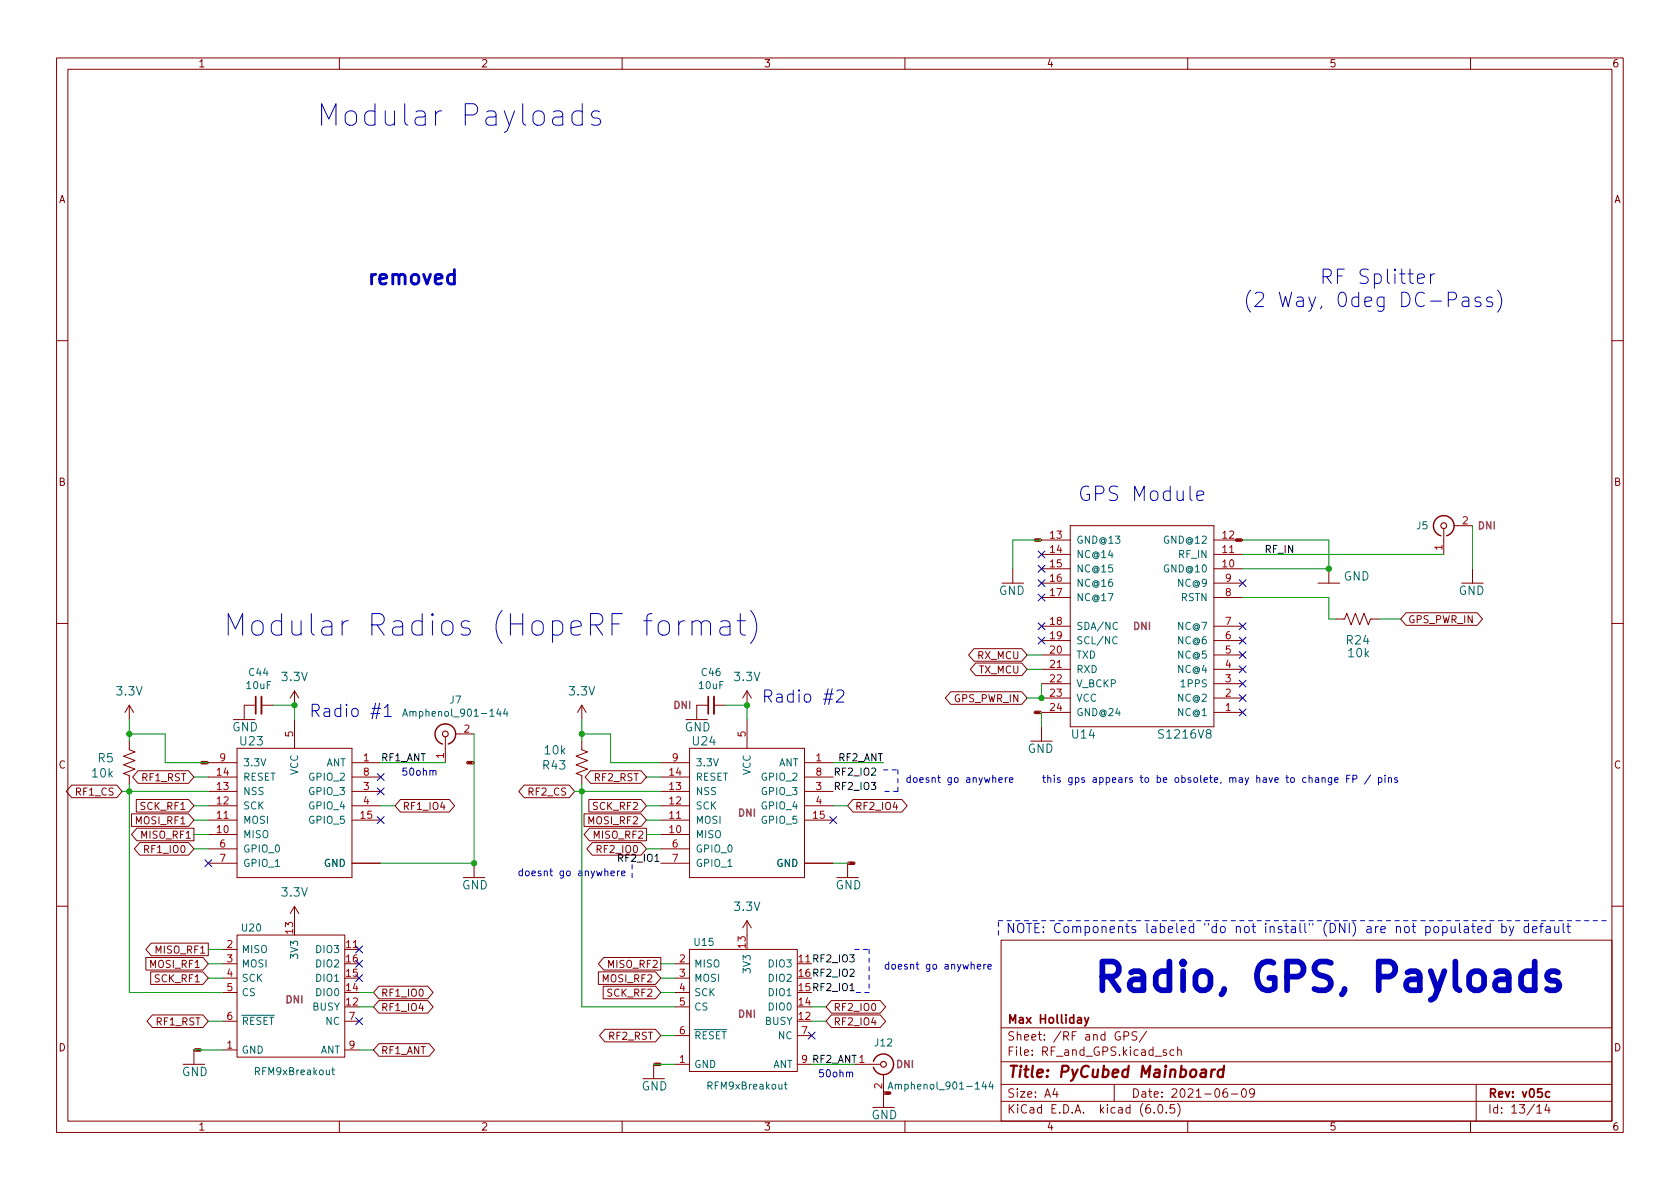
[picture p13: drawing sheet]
<svg xmlns="http://www.w3.org/2000/svg" width="297mm" height="210mm" viewBox="0 0 297 210" stroke-linecap="round" stroke-linejoin="round" font-family="sans-serif">
<defs><g id="words">
<text font-size="7.1" fill="#0000c2" x="193" y="175.4">Radio, GPS, Payloads</text>
<g font-size="5.3" fill="#0000c2">
<text x="55.9" y="22.3">Modular Payloads</text>
<text x="39.4" y="112.5">Modular Radios (HopeRF format)</text>
</g>
<g font-size="3.5" fill="#0000c2">
<text x="64.8" y="50.3">removed</text>
<text x="226.6" y="50.2">RF Splitter</text>
<text x="219.7" y="54.3">(2 Way, 0deg DC-Pass)</text>
<text x="190.5" y="88.6">GPS Module</text>
</g>
<g font-size="3" fill="#0000c2">
<text x="134.6" y="124.3">Radio #2</text>
<text x="54.6" y="126.8">Radio #1</text>
</g>
<text font-size="2.8" fill="#840000" x="178" y="190.6">Title: PyCubed Mainboard</text>
<text font-size="2.3" fill="#0000c2" x="177.8" y="165">NOTE: Components labeled &quot;do not install&quot; (DNI) are not populated by default</text>
<g font-size="2.1" fill="#006464">
<text x="176.6" y="105.2">GND</text>
<text x="237.5" y="102.7">GND</text>
<text x="257.9" y="105.2">GND</text>
<text x="238.2" y="114">R24</text>
<text x="238.5" y="116.2">10k</text>
<text x="20.7" y="123">3.3V</text>
<text x="49.9" y="120.4">3.3V</text>
<text x="100.7" y="123">3.3V</text>
<text x="129.9" y="120.4">3.3V</text>
<text x="41" y="129.3">GND</text>
<text x="42.5" y="131.8">U23</text>
<text x="121" y="129.3">GND</text>
<text x="122.5" y="131.8">U24</text>
<text x="189.6" y="130.6">U14</text>
<text x="205.2" y="130.6">S1216V8</text>
<text x="16.4" y="137.5">10k</text>
<text x="17.4" y="134.8">R5</text>
<text x="96.1" y="136.1">R43</text>
<text x="96.4" y="133.4">10k</text>
<text x="181.7" y="133.1">GND</text>
<text x="49.9" y="158.5">3.3V</text>
<text x="81.7" y="157.3">GND</text>
<text x="129.9" y="161.1">3.3V</text>
<text x="147.7" y="157.3">GND</text>
<text x="32.1" y="190.3">GND</text>
<text x="113.4" y="192.8">GND</text>
<text x="154.1" y="197.9">GND</text>
</g>
<g font-size="2.1" fill="#840000">
<text x="178" y="184">Sheet: /RF and GPS/</text>
<text x="178" y="181">Max Holliday</text>
<text x="178" y="186.7">File: RF_and_GPS.kicad_sch</text>
<text x="178" y="196.9">KiCad E.D.A. kicad (6.0.5)</text>
<text x="178" y="194.1">Size: A4</text>
<text x="200" y="194.1">Date: 2021-06-09</text>
<text x="263" y="194.1">Rev: v05c</text>
<text x="263" y="196.9">Id: 13/14</text>
</g>
<g font-size="1.8" fill="#840000">
<text x="35" y="11.9">1</text>
<text x="85" y="11.9">2</text>
<text x="135" y="11.9">3</text>
<text x="185" y="11.9">4</text>
<text x="235" y="11.9">5</text>
<text x="285" y="11.9">6</text>
<text x="10.3" y="35.9">A</text>
<text x="285.3" y="35.9">A</text>
<text x="10.3" y="85.9">B</text>
<text x="285.3" y="85.9">B</text>
<text x="248.9" y="110.2">GPS_PWR_IN</text>
<text x="172.9" y="116.5">RX_MCU</text>
<text x="173.1" y="119.1">TX_MCU</text>
<text x="168.7" y="124.2">GPS_PWR_IN</text>
<text x="10.3" y="135.9">C</text>
<text x="285.3" y="135.9">C</text>
<text x="13.5" y="140.7">RF1_CS</text>
<text x="25" y="143.2">SCK_RF1</text>
<text x="25.2" y="138.1">RF1_RST</text>
<text x="71.1" y="143.2">RF1_IO4</text>
<text x="93.5" y="140.7">RF2_CS</text>
<text x="105" y="143.2">SCK_RF2</text>
<text x="105.2" y="138.1">RF2_RST</text>
<text x="151.1" y="143.2">RF2_IO4</text>
<text x="24.2" y="145.8">MOSI_RF1</text>
<text x="25.1" y="148.3">MISO_RF1</text>
<text x="104.2" y="145.8">MOSI_RF2</text>
<text x="105.1" y="148.3">MISO_RF2</text>
<text x="25.8" y="150.8">RF1_IO0</text>
<text x="105.9" y="150.8">RF2_IO0</text>
<text x="26.7" y="171.2">MOSI_RF1</text>
<text x="27.5" y="173.7">SCK_RF1</text>
<text x="27.7" y="168.6">MISO_RF1</text>
<text x="106.7" y="173.7">MOSI_RF2</text>
<text x="107.7" y="171.2">MISO_RF2</text>
<text x="67.3" y="178.8">RF1_IO4</text>
<text x="67.3" y="176.2">RF1_IO0</text>
<text x="107.5" y="176.2">SCK_RF2</text>
<text x="147.3" y="178.8">RF2_IO0</text>
<text x="10.3" y="185.9">D</text>
<text x="27.7" y="181.3">RF1_RST</text>
<text x="107.7" y="183.9">RF2_RST</text>
<text x="147.3" y="181.3">RF2_IO4</text>
<text x="285.3" y="185.9">D</text>
<text x="67.3" y="186.4">RF1_ANT</text>
<text x="35" y="199.9">1</text>
<text x="85" y="199.9">2</text>
<text x="135" y="199.9">3</text>
<text x="185" y="199.9">4</text>
<text x="235" y="199.9">5</text>
<text x="285" y="199.9">6</text>
</g>
<g font-size="1.8" fill="#a90000">
<text x="185.7" y="95.2">13</text>
<text x="216.2" y="95.2">12</text>
<text x="258.6" y="92.7">2</text>
<text x="185.7" y="97.8">14</text>
<text x="185.7" y="100.3">15</text>
<text x="216.2" y="100.3">10</text>
<text x="216.2" y="97.8">11</text>
<text x="255" y="97.3" transform="rotate(-90 255 97.3)">1</text>
<text x="185.7" y="102.9">16</text>
<text x="185.7" y="105.4">17</text>
<text x="216.7" y="105.4">8</text>
<text x="216.7" y="102.9">9</text>
<text x="185.7" y="110.5">18</text>
<text x="185.7" y="113">19</text>
<text x="216.7" y="113">6</text>
<text x="216.7" y="110.5">7</text>
<text x="185.7" y="115.6">20</text>
<text x="185.7" y="118.1">21</text>
<text x="216.7" y="118.1">4</text>
<text x="216.7" y="115.6">5</text>
<text x="185.7" y="120.6">22</text>
<text x="185.7" y="123.2">23</text>
<text x="185.7" y="125.7">24</text>
<text x="216.7" y="125.7">1</text>
<text x="216.7" y="123.2">2</text>
<text x="216.7" y="120.6">3</text>
<text x="51.8" y="130.3" transform="rotate(-90 51.8 130.3)">5</text>
<text x="82.1" y="129.5">2</text>
<text x="131.8" y="130.3" transform="rotate(-90 131.8 130.3)">5</text>
<text x="38.4" y="137.2">14</text>
<text x="38.9" y="134.6">9</text>
<text x="64.3" y="134.6">1</text>
<text x="64.3" y="137.2">8</text>
<text x="78.5" y="134.1" transform="rotate(-90 78.5 134.1)">1</text>
<text x="118.4" y="137.2">14</text>
<text x="118.9" y="134.6">9</text>
<text x="144.3" y="134.6">1</text>
<text x="144.3" y="137.2">8</text>
<text x="38.4" y="142.2">12</text>
<text x="38.4" y="139.7">13</text>
<text x="64.3" y="139.7">3</text>
<text x="64.3" y="142.2">4</text>
<text x="118.4" y="142.2">12</text>
<text x="118.4" y="139.7">13</text>
<text x="144.3" y="139.7">3</text>
<text x="144.3" y="142.2">4</text>
<text x="38.4" y="147.3">10</text>
<text x="38.4" y="144.8">11</text>
<text x="38.9" y="149.9">6</text>
<text x="63.8" y="144.8">15</text>
<text x="118.4" y="147.3">10</text>
<text x="118.4" y="144.8">11</text>
<text x="118.9" y="149.9">6</text>
<text x="143.8" y="144.8">15</text>
<text x="38.9" y="152.4">7</text>
<text x="118.9" y="152.4">7</text>
<text x="40.1" y="167.6">2</text>
<text x="51.8" y="165.1" transform="rotate(-90 51.8 165.1)">13</text>
<text x="61.2" y="167.6">11</text>
<text x="131.8" y="167.6" transform="rotate(-90 131.8 167.6)">13</text>
<text x="40.1" y="170.2">3</text>
<text x="40.1" y="172.7">4</text>
<text x="61.2" y="172.7">15</text>
<text x="61.2" y="170.2">16</text>
<text x="120.2" y="170.2">2</text>
<text x="120.2" y="172.7">3</text>
<text x="40.1" y="175.3">5</text>
<text x="61.2" y="177.8">12</text>
<text x="61.2" y="175.3">14</text>
<text x="120.2" y="175.3">4</text>
<text x="120.2" y="177.8">5</text>
<text x="141.3" y="177.8">14</text>
<text x="40.1" y="185.4">1</text>
<text x="40.1" y="180.3">6</text>
<text x="61.7" y="180.3">7</text>
<text x="61.7" y="185.4">9</text>
<text x="120.2" y="182.9">6</text>
<text x="141.3" y="180.3">12</text>
<text x="141.7" y="182.9">7</text>
<text x="120.2" y="188">1</text>
<text x="156" y="192.5" transform="rotate(-90 156 192.5)">2</text>
</g>
<g font-size="1.8" fill="#006464">
<text x="250.5" y="93.6">J5</text>
<text x="190.2" y="96.1">GND@13</text>
<text x="190.2" y="98.7">NC@14</text>
<text x="190.2" y="101.2">NC@15</text>
<text x="206" y="101.2">GND@10</text>
<text x="206" y="96.1">GND@12</text>
<text x="208.5" y="98.7">RF_IN</text>
<text x="190.2" y="103.8">NC@16</text>
<text x="190.2" y="106.3">NC@17</text>
<text x="208.4" y="103.8">NC@9</text>
<text x="208.8" y="106.3">RSTN</text>
<text x="190.2" y="111.4">SDA/NC</text>
<text x="190.2" y="113.9">SCL/NC</text>
<text x="208.4" y="113.9">NC@6</text>
<text x="208.4" y="111.4">NC@7</text>
<text x="44.1" y="119.5">C44</text>
<text x="124.1" y="119.5">C46</text>
<text x="190.2" y="116.5">TXD</text>
<text x="190.2" y="119">RXD</text>
<text x="208.4" y="119">NC@4</text>
<text x="208.4" y="116.5">NC@5</text>
<text x="43.7" y="121.8">10uF</text>
<text x="79.6" y="124.4">J7</text>
<text x="123.7" y="121.8">10uF</text>
<text x="190.2" y="121.5">V_BCKP</text>
<text x="190.2" y="124.1">VCC</text>
<text x="208.4" y="124.1">NC@2</text>
<text x="209.1" y="121.5">1PPS</text>
<text x="72.5" y="126.7">Amphenol_901-144</text>
<text x="190.2" y="126.6">GND@24</text>
<text x="208.4" y="126.6">NC@1</text>
<text x="42.9" y="135.5">3.3V</text>
<text x="52.7" y="137.1" transform="rotate(-90 52.7 137.1)">VCC</text>
<text x="57.6" y="135.5">ANT</text>
<text x="122.9" y="135.5">3.3V</text>
<text x="132.7" y="137.1" transform="rotate(-90 132.7 137.1)">VCC</text>
<text x="137.6" y="135.5">ANT</text>
<text x="42.9" y="143.1">SCK</text>
<text x="42.9" y="140.6">NSS</text>
<text x="42.9" y="138">RESET</text>
<text x="54.8" y="140.6">GPIO_3</text>
<text x="54.8" y="143.1">GPIO_4</text>
<text x="54.8" y="138">GPIO_2</text>
<text x="122.9" y="143.1">SCK</text>
<text x="122.9" y="140.6">NSS</text>
<text x="122.9" y="138">RESET</text>
<text x="134.8" y="140.6">GPIO_3</text>
<text x="134.8" y="143.1">GPIO_4</text>
<text x="134.8" y="138">GPIO_2</text>
<text x="42.9" y="148.2">MISO</text>
<text x="42.9" y="145.7">MOSI</text>
<text x="54.8" y="145.7">GPIO_5</text>
<text x="122.9" y="148.2">MISO</text>
<text x="122.9" y="145.7">MOSI</text>
<text x="134.8" y="145.7">GPIO_5</text>
<text x="42.9" y="150.7">GPIO_0</text>
<text x="42.9" y="153.3">GPIO_1</text>
<text x="57.3" y="153.3">GND</text>
<text x="122.9" y="150.7">GPIO_0</text>
<text x="122.9" y="153.3">GPIO_1</text>
<text x="137.3" y="153.3">GND</text>
<text x="42.8" y="164.7">U20</text>
<text x="122.8" y="167.3">U15</text>
<text x="42.7" y="168.5">MISO</text>
<text x="42.7" y="171.1">MOSI</text>
<text x="42.7" y="173.6">SCK</text>
<text x="52.7" y="169.3" transform="rotate(-90 52.7 169.3)">3V3</text>
<text x="56.1" y="168.5">DIO3</text>
<text x="56.1" y="173.6">DIO1</text>
<text x="56.1" y="171.1">DIO2</text>
<text x="122.7" y="171.1">MISO</text>
<text x="122.7" y="173.6">MOSI</text>
<text x="132.7" y="171.8" transform="rotate(-90 132.7 171.8)">3V3</text>
<text x="136.1" y="171.1">DIO3</text>
<text x="136.1" y="173.6">DIO2</text>
<text x="42.7" y="176.1">CS</text>
<text x="55.3" y="178.7">BUSY</text>
<text x="56.1" y="176.1">DIO0</text>
<text x="122.7" y="176.1">SCK</text>
<text x="122.7" y="178.7">CS</text>
<text x="136.1" y="178.7">DIO0</text>
<text x="136.1" y="176.1">DIO1</text>
<text x="42.7" y="181.2">~{RESET}</text>
<text x="57.6" y="181.2">NC</text>
<text x="122.7" y="183.8">~{RESET}</text>
<text x="135.3" y="181.2">BUSY</text>
<text x="137.7" y="183.8">NC</text>
<text x="154.7" y="185">J12</text>
<text x="42.7" y="186.3">GND</text>
<text x="45.3" y="190.1">RFM9xBreakout</text>
<text x="56.6" y="186.3">ANT</text>
<text x="122.7" y="188.8">GND</text>
<text x="136.6" y="188.8">ANT</text>
<text x="125.3" y="192.7">RFM9xBreakout</text>
<text x="158.3" y="192.7">Amphenol_901-144</text>
</g>
<g font-size="1.8" fill="#840084">
<text x="261.4" y="93.6">DNI</text>
<text x="200.4" y="111.4">DNI</text>
<text x="119.1" y="125.3">DNI</text>
<text x="130.6" y="144.4">DNI</text>
<text x="50.5" y="177.4">DNI</text>
<text x="130.6" y="180">DNI</text>
<text x="158.5" y="188.8">DNI</text>
</g>
<g font-size="1.8" fill="#0f0f0f">
<text x="223.5" y="97.8">RF_IN</text>
<text x="67.3" y="134.6">RF1_ANT</text>
<text x="147.3" y="137.1">RF2_IO2</text>
<text x="148.3" y="134.6">RF2_ANT</text>
<text x="147.3" y="139.7">RF2_IO3</text>
<text x="109.7" y="152.4">RF2_IO1</text>
<text x="141.3" y="170.2">11RF2_IO3</text>
<text x="141.3" y="172.7">16RF2_IO2</text>
<text x="141.3" y="175.3">15RF2_IO1</text>
<text x="141.7" y="188">9 RF2_ANT 1</text>
</g>
<g font-size="1.8" fill="#0000c2">
<text x="71.8" y="137.1">50ohm</text>
<text x="160" y="138.4">doesnt go anywhere</text>
<text x="184.1" y="138.4">this gps appears to be obsolete, may have to change FP / pins</text>
<text x="91.4" y="154.9">doesnt go anywhere</text>
<text x="156.2" y="171.4">doesnt go anywhere</text>
<text x="145.4" y="190.5">50ohm</text>
</g>
<g font-size=".4" fill="#840000">
<text x="183.1" y="95.6">GND</text>
<text x="218.7" y="95.6">GND</text>
<text x="183.1" y="126.1">GND</text>
<text x="35.8" y="135">3.3V</text>
<text x="82.8" y="135">GND</text>
<text x="150.1" y="152.8">GND</text>
<text x="34.5" y="185.8">GND</text>
<text x="115.8" y="188.4">GND</text>
<text x="156.5" y="193.4">GND</text>
</g>
</g></defs>
<g fill="none" stroke="#840000" stroke-width=".18">
<path d="M10 10.2h277v190.1h-277zM12 12.2h273v186.1h-273zM60 10.2v2M110 10.2v2M160 10.2v2M210 10.2v2M260 10.2v2M10 60.2h2M285 60.2h2M183 95.3h1l.1 .2-.1 .2h-1l-.2-.2zM184.1 98h5.1M184.1 95.5h5.1"/>
<path d="M189.2 93h25.4v35.5h-25.4zM214.6 98h5.1M214.6 95.5h5.1M218.6 95.3h.9l.2 .2-.2 .2h-.9l-.2-.2zM255.3 93.5v4.5M257 93h3.3M10 110.2h2M172.2 114.7h8.5l.9 1.1-.9 1.1h-8.5l-.9-1.1zM172.5 117.2h8.2l.9 1.2-.9 1.1h-8.2l-.9-1.1zM177.2 103.1h3.8M179.1 100.6v2.5M184.1 100.6h5.1"/>
<path d="M184.1 103.1h5.1M184.1 105.7h5.1M184.1 110.7h5.1M184.1 113.3h5.1M184.1 115.8h5.1M184.1 118.4h5.1M214.6 100.6h5.1M214.6 103.1h5.1M214.6 105.7h5.1M214.6 110.7h5.1M214.6 113.3h5.1M214.6 115.8h5.1"/>
<path d="M214.6 118.4h5.1M233 103.1h3.9M234.9 100.6v2.5M236.2 109.5h1.5l.4-1 .8 2 .7-2 .8 2 .8-2 .7 2 .4-1h1.5M248.6 108.4h12.6l.9 1.1-.9 1.1h-12.6l-1-1.1zM258.4 103.1h3.9M260.3 100.6v2.5M285 110.2h2M12.7 138.8h7.9l1 1.1-1 1.2h-7.9l-1-1.2zM22.9 131.1v1.5l1 .4-2.1 .7 2.1 .8-2.1 .7 2.1 .8-2.1 .8 1.1 .4v1.5M22.9 124.7l-.8 1.3M22.9 124.7l.7 1.3"/>
<path d="M22.9 124.7v2.5M24.4 136.3h8.9l1 1.1-1 1.1h-8.9l-1-1.1zM35.6 134.6h1l.2 .3-.2 .2h-1l-.2-.2zM35.7 134.7h.2v.3h-.2M36.8 134.9h5.1M36.8 139.9h5.1M36.8 137.4h5.1M41.3 127.2h3.8M41.9 132.3h20.3v22.9h-20.3zM45.2 124.7h-2v2.5M46.2 124.7h2.1M52.1 122.2v2.5"/>
<path d="M52.1 127.2v5.1M52.1 122.2l-.8 1.2M52.1 122.2l.7 1.2M62.2 134.9h5.1M62.2 139.9h5.1M62.2 137.4h5.1M78.7 130.3v4.6M80.5 129.8h3.3M82.7 134.6h.9l.2 .3-.2 .2h-.9l-.2-.2zM92.7 138.8h7.9l1 1.1-1 1.2h-7.9l-1-1.2zM102.9 131.1v1.5l1 .4-2 .7 2 .8-2 .7 2 .8-2 .8 1 .4v1.5M102.9 124.7v2.5"/>
<path d="M102.9 124.7l-.8 1.3M102.9 124.7l.7 1.3M104.4 136.3h8.9l1 1.1-1 1.1h-8.9l-.9-1.1zM116.8 134.9h5.1M116.8 139.9h5.1M116.8 137.4h5.1M121.3 127.2h3.8M121.9 132.3h20.3v22.9h-20.3zM125.2 124.7h-2v2.5M126.2 124.7h2.1M132.1 122.2l-.8 1.2M132.1 122.2l.7 1.2"/>
<path d="M132.1 122.2v2.5M132.1 127.2v5.1M142.2 134.9h5.1M142.2 139.9h5.1M142.2 137.4h5.1M168.1 122.3h12.6l.9 1.1-.9 1.1h-12.6l-1-1.1zM182.2 131.1h3.9M183 125.8h1l.1 .2-.1 .2h-1l-.2-.2zM184.1 126h5.1M184.1 123.4h5.1M184.1 120.9h5.1M184.1 128.5v2.6"/>
<path d="M214.6 126h5.1M214.6 123.4h5.1M214.6 120.9h5.1M23.3 143.9h10l1 1.1-1 1.1h-10zM24.1 141.4h9.2l1 1.1-1 1.1h-9.2zM24.2 146.5h10.1v2.2h-10.1l-.9-1.1zM24.7 149h8.6l1 1.1-1 1.1h-8.6l-.9-1.1zM36.8 147.6h5.1M36.8 145h5.1M36.8 142.5h5.1M36.8 152.6h5.1M36.8 150.1h5.1"/>
<path d="M62.2 145h5.1M62.2 142.5h5.1M62.2 152.6h5.1M70.8 141.4h8.6l1 1.1-1 1.1h-8.6l-1-1.1zM81.9 155.2h3.8M83.8 152.6v2.6M103.3 143.9h10l1 1.1-1 1.1h-10zM104.1 141.4h9.2l1 1.1-1 1.1h-9.2zM104.2 146.5h10.1v2.2h-10.1l-.9-1.1zM104.7 149h8.6l1 1.1-1 1.1h-8.6l-.9-1.1zM116.8 147.6h5.1M116.8 145h5.1"/>
<path d="M116.8 142.5h5.1M116.8 152.6h5.1M116.8 150.1h5.1M142.2 145h5.1M142.2 142.5h5.1M142.2 152.6h5.1M148 155.2h3.8M149.9 152.6v2.6M150.1 152.4h.9l.2 .2-.2 .3h-.9l-.2-.3zM150.8 141.4h8.6l1 1.1-1 1.1h-8.6l-.9-1.1zM10 160.2h2M25.8 169.3h10.1l.9 1.1-.9 1.1h-10.1z"/>
<path d="M26.6 171.9h9.3l.9 1.1-.9 1.1h-9.3zM26.7 166.8h10.1v2.2h-10.1l-.9-1.1zM26.9 179.5h9l.9 1.1-.9 1.1h-9l-.9-1.1zM39.4 170.4h2.5M39.4 173h2.5M39.4 175.5h2.5M39.4 167.9h2.5M41.9 165.3h19.1v21.6h-19.1zM52.1 160.3l-.8 1.2M52.1 160.3l.7 1.2M52.1 160.3v2.5M61 167.9h2.5"/>
<path d="M67 176.9h8.6l1 1.1-1 1.2h-8.6l-1-1.2zM67 174.4h8.6l1 1.1-1 1.1h-8.6l-1-1.1zM105.8 171.9h10.1l.9 1.1-.9 1.1h-10.1zM106.6 174.4h9.3l.9 1.1-.9 1.1h-9.3zM106.8 169.3h10v2.2h-10l-1-1.1zM119.4 170.4h2.5M119.4 173h2.5M119.4 175.5h2.5M119.4 178h2.5M121.9 167.9h19.1v21.6h-19.1zM132.1 162.8v2.5M132.1 162.8l-.8 1.3"/>
<path d="M132.1 162.8l.7 1.3M147 179.5h8.6l1 1.1-1 1.1h-8.6l-1-1.1zM147 176.9h8.6l1 1.1-1 1.2h-8.6l-1-1.2zM177 166.3h108v32h-108zM285 160.2h2M32.4 188.2h3.8M34.3 185.7v2.5M34.5 185.4h.9l.2 .3-.2 .2h-.9l-.2-.2zM39.4 185.7h2.5M39.4 180.6h2.5M60 198.3v2M61 185.7h2.5"/>
<path d="M61 180.6h2.5M67 184.6h8.9l.9 1.1-.9 1.1h-8.9l-1-1.1zM107 182h8.9l.9 1.1-.9 1.1h-8.9l-1-1.1zM110 198.3v2M113.7 190.7h3.8M115.6 188.2v2.5M115.8 188h.9l.2 .2-.2 .2h-.9l-.2-.2zM119.4 188.2h2.5M119.4 183.1h2.5M141 188.2h2.5M141 183.1h2.5M151.1 188.2h4.6"/>
<path d="M154.3 195.8h3.8M156.2 190v5.8M156.4 193.1h1l.2 .2-.2 .2h-1l-.2-.2zM160 198.3v2M177 194.8h108M177 191.8h108M177 187.8h108M177 181.8h108M186.5 192.5l-.4 1h1M186.9 193v1M197 191.8v3M198.7 183.2l.7-.1 .2-.2-.1-.3-.2-.2h-.6v1.5"/>
<path d="M201 182.5l-.6-.1-.3 .3 .2 .4 .6 .3v.4l-.2 .1h-.6M202.7 182.4l-1.3 1.9M204.1 196.7v.1M204.9 195.4l.2-.1a.81 .81 0 0 1 .6 .7 .81 .81 0 0 1-.3 .8h-.2a.81 .81 0 0 1-.6-.6 .81 .81 0 0 1 .3-.8zM206.2 196.7v.1M206.2 185.7l-.3-.1-.3 .2 .1 .3 .5 .1v.4h-.6M207.6 185.7l-.5-.1-.2 .3v.4l.1 .3h.6M207.6 195.3h-.7v.7l.2-.1 .5 .1 .1 .2-.1 .5-.2 .1-.5-.1M208.2 195.1a1.72 1.72 0 0 1 0 2.3M208.2 185.8l.2-.2 .4 .1 .1 .9M208.2 185.1v1.5M210 198.3v2"/>
<path d="M216.9 192.5a.59 .59 0 0 0-.7 .7v.5l.2 .3h.4l.2-.1 .1-.5-.2-.2-.4-.1-.3 .3M217.7 193.5h1.2M219.7 192.6l.2-.1a.81 .81 0 0 1 .5 .7 .81 .81 0 0 1-.3 .8h-.1a.81 .81 0 0 1-.6-.6 .81 .81 0 0 1 .3-.8zM221.8 193.2l-.3 .3-.4-.1-.2-.2 .2-.6 .4-.1 .2 .2a.99 .99 0 0 1-.3 1.3h-.3M260 198.3v2M261 191.8v6.5M271.7 195.8l.5-.5v1.5M271.7 196.8h.9M273.5 195.3l-.4 1h1M273.9 195.8v1"/>
</g>
<path d="M45.2 123.2v3M125.2 123.2v3M191.8 179.9l.3 1M192.5 179.9l-.5 1.4-.2 .1M274 193.1l-.4-.1-.3 .3v.4l.1 .3h.6" fill="none" stroke="#840000" stroke-width=".3"/>
<path d="M214.3 189.1l-.2 1.4M214.8 189.1l-.4 .1-.2 .3M216.3 189.2a.66 .66 0 0 0-1 .3v.6l.1 .3 .2 .1 .6-.1M216.4 188.5l-.2 2" fill="none" stroke="#840000" stroke-width=".4"/>
<g fill="none" stroke="#006464" stroke-width=".18">
<path d="M197.5 112.7a.6 .6 0 0 0-.8 .4 .6 .6 0 0 0 .6 .8l.2-.2M197.6 110.2a.6 .6 0 0 0-.9 .4 .6 .6 0 0 0 .6 .7l.3-.1M71.2 126.7l.4-1.3 .4 1.3M71.3 126.3h.6M88.1 125.3l-.3 .9h.8M89.3 125.3l-.3 .9h.8M89.6 125.8v.9M58.7 189.2h.4M58.8 188.8v1.1l.3 .2M138.7 191.7h.5M138.9 191.3v1.1l.3 .2M157 192.6l.4-1.3 .5 1.3"/>
<path d="M157.1 192.2h.7M174 191.3l-.3 .9h.7M175.2 191.3l-.3 .9h.8M175.5 191.7v.9"/>
</g>
<path d="M46.2 123.2v3M126.2 123.2v3" fill="none" stroke="#840000" stroke-width=".33"/>
<path d="M254.8 94.7a1.81 1.81 0 0 1-1-2.8 1.81 1.81 0 0 1 2.9 0 1.81 1.81 0 0 1-.9 2.8M78.2 131.6a1.81 1.81 0 0 1-.9-2.8 1.81 1.81 0 0 1 2.9 0 1.81 1.81 0 0 1-1 2.8M154.4 187.7a1.81 1.81 0 0 1 2.8-1 1.81 1.81 0 0 1 0 3 1.81 1.81 0 0 1-2.8-1" fill="none" stroke="#840000" stroke-width=".25"/>
<g fill="none" stroke="#840000" stroke-width=".2">
<circle cx="255.3" cy="93" r=".51"/>
<circle cx="78.7" cy="129.8" r=".51"/>
<circle cx="156.2" cy="188.2" r=".51"/>
</g>
<path d="M150.3 175.2h.7" fill="none" stroke="#0f0f0f" stroke-width=".18"/>
<g fill="none" stroke="#0000c2" stroke-width=".18">
<path d="M102.9 19.8l-.3-.2h-.7l-.6 .4-.2 .3v1.1l.4 .6 .4 .1h.7l.3-.1M102.9 18.3v3.8M106 19.8l-.3-.2h-.6l-.3 .2-.2 .4 .2 .5 1.2 .4 .2 .3-.2 .6-.3 .1h-.8l-.3-.1M245.3 47.6v2.2l.4 .3M246.6 47.6l-.1 .1 .1 .1 .2-.1-.2-.1v.2M246.6 48.4v1.7M247.5 48.4h1M247.8 47.6v2.2l.2 .2 .5 .1M248.9 48.4h1M249.3 47.6v2.2l.1 .2 .5 .1M250.6 49.3l1.2-.3-.1-.4-.7-.2-.4 .4v1l.2 .2 .2 .1 .7-.1M252.9 48.4v1.7"/>
<path d="M253.7 48.4a.65 .65 0 0 0-.8 .5M258.6 52.6l.3-.1 .7 .1 .1 .3v1.3M259.7 53.1l-.8 .1a.5 .5 0 0 0-.4 .5 .5 .5 0 0 0 .4 .5l.8-.1M261.8 52.6l-.6-.1-.4 .4 .1 .3 .9 .3 .1 .2-.1 .4-.3 .1-.7-.1M263.8 52.6l-.6-.1-.4 .4 .2 .3 .8 .3 .1 .2-.1 .4-.2 .1-.8-.1M264.8 51.3a2.91 2.91 0 0 1 0 3.9M211.6 87.7l1.2-.3-.1-.5-.7-.1-.4 .4v.9l.1 .3 .3 .1 .7-.1M120 109.8v2.5M121.1 109.8a.97 .97 0 0 0-1.1 .7M122.4 110.1a.95 .95 0 0 1 1.6 .2v2M122.4 109.8v2.5M124 110.3l.2-.3 .3-.2h.6l.3 .2 .2 .3v2"/>
<path d="M127.4 110l.4-.2h.7l.4 .2 .2 .3v2M129.1 110.7l-.4 .2h-.9a.75 .75 0 0 0-.6 .7 .75 .75 0 0 0 .6 .7h.9l.4-.2M130.3 109.8h1.5M130.9 108.5v3.3l.2 .3 .7 .2M132.7 108a4.4 4.4 0 0 1 0 5.8M65.6 126.2h1.5M65.8 125.3h1.5M67.1 124.3l-.6 2.8M67.9 125.2l.7-.7v2.2M67.9 126.7h1.3M148 122.2l.3-.2h.5a.59 .59 0 0 1 .3 .9l-1.2 1.3h1.3M176.6 137.9l.6-.1v-.2l-.4-.1-.2 .2 .1 .6h.5"/>
<path d="M177.8 137.5v.9M178.1 137.5l-.3 .3M178.5 137.9l.6-.1-.1-.2-.3-.1-.2 .2v.6h.5M233.8 137.6l.1-.1 .3 .1 .1 .8M233.8 137.5v.9M235.4 137.5v1l-.2 .3-.3-.1M235.4 137.6l-.3-.1-.3 .3 .2 .5h.4M236 137.9l.6-.1-.1-.2-.3-.1-.2 .2 .1 .6h.4M238.1 137.7h.4M238.7 137.1h-.6v1.3M239.2 137.8l.6-.1 .1-.2v-.3l-.7-.1v1.3M242.3 137l-1 1.7"/>
<path d="M243.7 137.6l.4-.1 .2 .3-.1 .5h-.5M243.7 137.5v1.3M244.9 137.1v.1M244.9 137.5v.9M245.5 137.6l.2-.1 .3 .1v.8M245.5 137.5v.9M247.1 137.6l-.3-.1-.2 .2v.2l.5 .1v.3h-.5M108 154.4l.6-.1v-.2l-.4-.1-.2 .2 .1 .6h.5M109.2 154v.9M109.5 154l-.3 .3M109.9 154.4l.6-.1-.1-.2-.3-.1-.2 .2 .1 .6h.4M172.8 171l.6-.2-.1-.2-.3-.1-.2 .2 .1 .6h.4"/>
<path d="M173.9 170.5v.9M174.3 170.5l-.4 .3M174.7 171l.6-.2-.1-.2-.3-.1-.2 .2v.6h.5M258.1 163.3v1.4l.2 .2M258.9 163.9h.7v1M259.6 164.2l-.5 .1a.32 .32 0 0 0-.3 .3 .32 .32 0 0 0 .3 .3h.5M260.2 163.8h.6M260.4 163.3v1.4l.1 .2h.3M261.3 164.4l.8-.2-.1-.3-.5-.1-.2 .3 .1 .8h.6M263.5 163.9l-.5-.1-.3 .3v.5l.2 .3h.6M263.5 163.3v1.6M265.5 163.9l.5-.1 .3 .3v.5l-.1 .3h-.7"/>
<path d="M265.5 163.3v1.6M266.9 163.8l.4 1.1M267.7 163.8l-.6 1.5-.2 .2M270.3 163.9l-.5-.1-.3 .3v.5l.1 .3h.7M270.3 163.3v1.6M271 164.4l.7-.2v-.3l-.5-.1-.2 .3v.8h.7M272.2 163.8h.6M272.8 163.3l-.3 .1v.1v1.4M273.4 163.9h.6l.1 1M274.1 164.2l-.5 .1a.32 .32 0 0 0-.3 .3 .32 .32 0 0 0 .3 .3h.5M274.9 163.8l.1 1.1h.4l.2-.1M275.6 163.8v1.1"/>
<path d="M276.4 163.3v1.4l.2 .2M277 163.8h.6M277.3 163.3v1.4v.2h.3"/>
</g>
<path d="M271.4 172l-.5-.3h-1l-.5 .3-.5 .7v1.4l.5 .8 .5 .2h1l.5-.2M271.4 170v5.1M275.5 172l-.5-.3h-.7l-.5 .3-.3 .5 .3 .7 .5 .2h.7l.5 .3 .2 .4-.2 .8-.5 .2h-1l-.5-.2" fill="none" stroke="#0000c2" stroke-width="1"/>
<path d="M156.2 136.1h2.5M158.7 139.9v-3.8M158.7 139.9h-2.5M111.8 155.2v-2.6M151.1 167.9h2.6M153.7 175.5h-2.6M153.7 167.9v7.6M176.5 162.8h108M176.5 165.3v-2.5" fill="none" stroke="#0000c2" stroke-width=".18" stroke-dasharray=".8 .8"/>
<g fill="none" stroke="#009600" stroke-width=".18">
<path d="M184.1 95.5h-5v5.1M219.7 95.5h15.2v5.1h-15.2M219.7 98h35.6M260.3 93v7.6M181.6 118.4h2.5M181.6 115.8h2.5M219.7 105.7h15.2v3.8h1.3M243.8 109.5h3.8M21.6 139.9h15.2M22.9 127.2v3.9M22.9 138.7v36.8h16.5M22.9 129.8h6.3v5.1h7.6"/>
<path d="M34.3 137.4h2.5M48.3 124.7h3.8v2.5M67.3 134.9h11.4M83.8 129.8v22.8h-16.5M101.6 139.9h15.2M102.9 138.7v39.3h16.5M102.9 129.8h5v5.1h8.9M102.9 127.2v3.9M114.3 137.4h2.5M128.3 124.7h3.8v2.5M147.3 134.9h8.9M184.1 120.9v2.5h-2.5"/>
<path d="M184.1 126v2.5M34.3 145h2.5M34.3 147.6h2.5M34.3 150.1h2.5M34.3 142.5h2.5M67.3 142.5h2.5M114.3 145h2.5M114.3 147.6h2.5M114.3 150.1h2.5M114.3 142.5h2.5M147.3 152.6h2.6M147.3 142.5h2.6"/>
<path d="M36.8 170.4h2.6M36.8 173h2.6M36.8 167.9h2.6M63.5 178h2.5M63.5 175.5h2.5M116.8 170.4h2.6M116.8 175.5h2.6M116.8 173h2.6M143.5 178h2.5M34.3 185.7h5.1M36.8 180.6h2.6M63.5 185.7h2.5"/>
<path d="M115.6 188.2h3.8M116.8 183.1h2.6M143.5 180.6h2.5M143.5 188.2h7.6"/>
</g>
<g fill="none" stroke="#000084" stroke-width=".18">
<path d="M183.5 100l1.3 1.2M183.5 97.4l1.3 1.2M184.8 100l-1.3 1.2M184.8 97.4l-1.3 1.2M183.5 105l1.3 1.3M183.5 102.5l1.3 1.2M183.5 112.7l1.3 1.2M183.5 110.1l1.3 1.2M184.8 105l-1.3 1.3M184.8 102.5l-1.3 1.2M184.8 112.7l-1.3 1.2M184.8 110.1l-1.3 1.2"/>
<path d="M219.1 110.1l1.2 1.2M219.1 102.5l1.2 1.2M219.1 115.2l1.2 1.2M219.1 117.7l1.2 1.3M219.1 112.7l1.2 1.2M220.3 110.1l-1.2 1.2M220.3 102.5l-1.2 1.2M220.3 115.2l-1.2 1.2M220.3 117.7l-1.2 1.3M220.3 112.7l-1.2 1.2M66.7 136.8l1.2 1.2M66.7 139.3l1.2 1.3"/>
<path d="M67.9 136.8l-1.2 1.2M67.9 139.3l-1.2 1.3M219.1 125.4l1.2 1.2M219.1 120.3l1.2 1.2M219.1 122.8l1.2 1.2M220.3 125.4l-1.2 1.2M220.3 120.3l-1.2 1.2M220.3 122.8l-1.2 1.2M36.2 152l1.2 1.3M37.4 152l-1.2 1.3M66.7 144.4l1.2 1.2M67.9 144.4l-1.2 1.2"/>
<path d="M146.7 144.4l1.2 1.2M147.9 144.4l-1.2 1.2M62.9 180l1.2 1.2M62.9 172.4l1.2 1.2M62.9 169.8l1.2 1.2M62.9 167.3l1.2 1.2M64.1 180l-1.2 1.2M64.1 172.4l-1.2 1.2M64.1 169.8l-1.2 1.2M64.1 167.3l-1.2 1.2M142.9 182.5l1.2 1.2M144.1 182.5l-1.2 1.2"/>
</g>
<g fill="#009600" stroke="#009600" stroke-width=".18">
<circle cx="132.1" cy="124.7" r=".46"/>
<circle cx="102.9" cy="129.8" r=".46"/>
<circle cx="184.1" cy="123.4" r=".46"/>
<circle cx="52.1" cy="124.7" r=".46"/>
<circle cx="22.9" cy="129.8" r=".46"/>
<circle cx="102.9" cy="139.9" r=".46"/>
<circle cx="234.9" cy="100.6" r=".46"/>
<circle cx="22.9" cy="139.9" r=".46"/>
<circle cx="83.8" cy="152.6" r=".46"/>
</g>
<use href="#words"/>
</svg>
